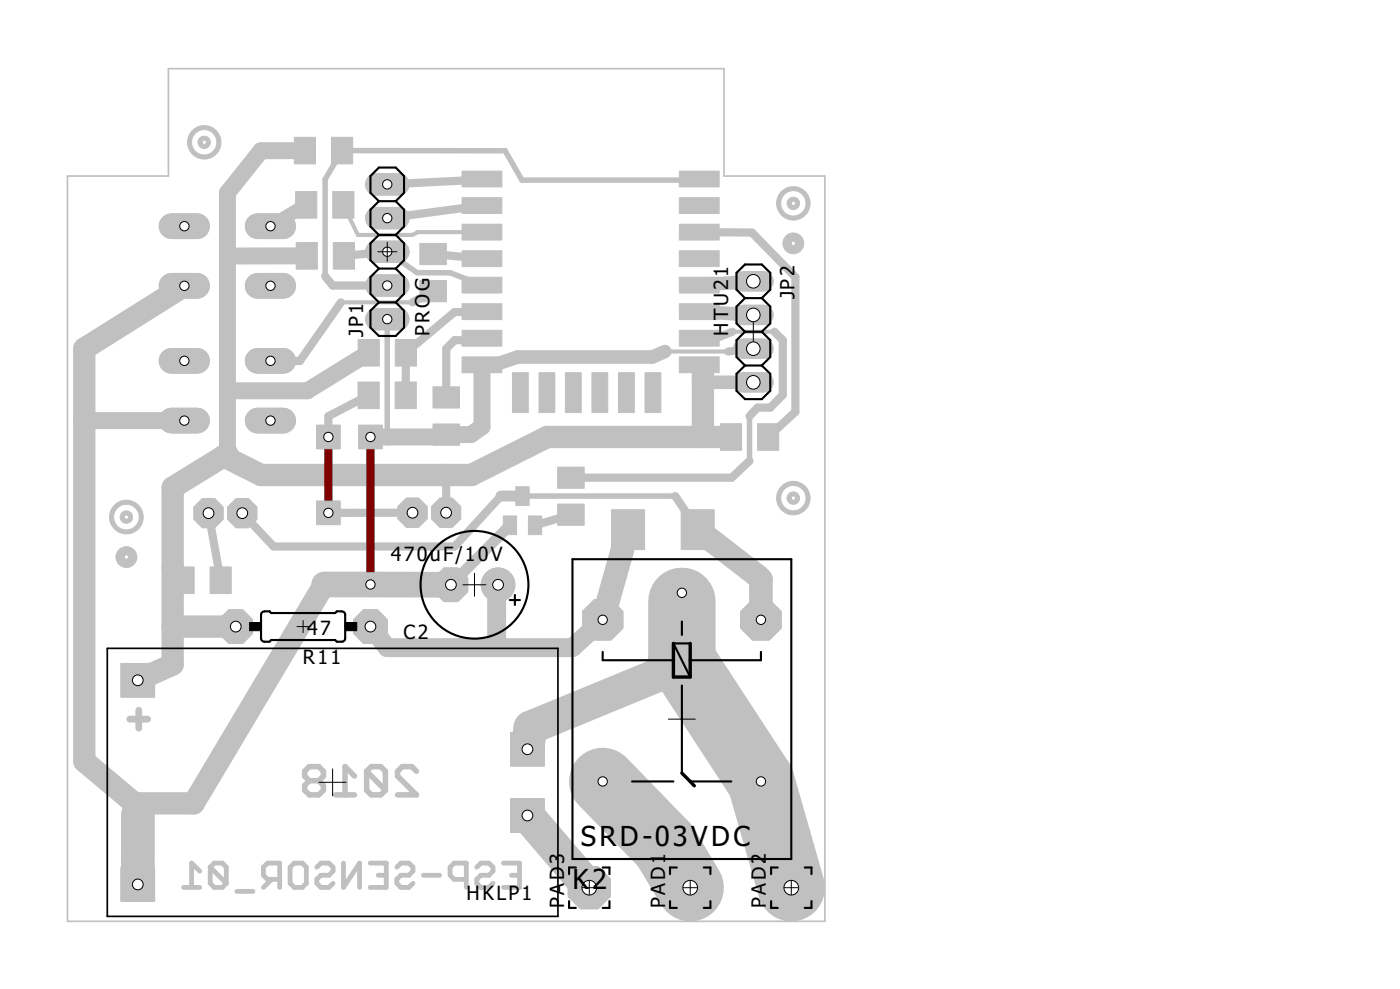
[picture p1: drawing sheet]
<svg xmlns="http://www.w3.org/2000/svg" width="210mm" height="148mm" viewBox="0 0 210 148" stroke-linecap="round" stroke-linejoin="round" font-family="sans-serif">
<defs><g id="words">
<g font-size="5">
<text x="87.1" y="126.7">SRD-03VDC</text>
<text x="85.8" y="133.2">K</text>
<text x="88.8" y="133.2">2</text>
</g>
<g font-size="3.6">
<text x="119.1" y="44.9" transform="rotate(-90 119.1 44.9)">JP2</text>
<text x="54.4" y="50.5" transform="rotate(-90 54.4 50.5)">JP1</text>
<text x="64.4" y="50.3" transform="rotate(-90 64.4 50.3)">PROG</text>
<text x="109.2" y="50.3" transform="rotate(-90 109.2 50.3)">HTU21</text>
<text x="58.6" y="84.1">470uF/10V</text>
<text x="46" y="95.1">47</text>
<text x="60.5" y="95.7">C2</text>
<text x="45.4" y="99.4">R11</text>
<text x="70" y="134.9">HKLP1</text>
<text x="84.6" y="136" transform="rotate(-90 84.6 136)">PAD3</text>
<text x="99.7" y="136" transform="rotate(-90 99.7 136)">PAD1</text>
<text x="114.8" y="136" transform="rotate(-90 114.8 136)">PAD2</text>
</g>
</g></defs>
<g fill="none" stroke="#c0c0c0" stroke-width=".83">
<path d="M58.1 37.7l4.4 3.2h5l4.8 1.8M72.3 26.8l-1.6 .2M104.8 26.8l-.1 .2h-26.4l-2.6-4.4h-24.4l-2.6 4.3v14.5M58.1 47.8v17.7M72.3 50.7l-2.2 .3M104.8 50.7l1.2 .3h.6M78.3 74.3h22.9M105.4 64.9v.6M108.5 65.5h1.1M112.4 62.3v6.7M74.7 87.6l-.2 1.2M46.4 117l-.7 .7v.7l.7 .7h1.4l.7-.7v-.7l-.7-.7"/>
<path d="M46.4 117l-.7-.7v-.8l.7-.6h1.4l.7 .6v.8l-.7 .7M46.4 117h1.4M50.3 119.1h2.8M53.1 116.3l-1.4-1.4v4.2M55 115.5v2.9l.7 .7h1.4l.7-.7M55 115.5l.7-.6h1.4l.7 .6v2.9M55 115.5l2.8 2.9M62.4 115.5l-.7-.6h-1.4l-.7 .6v.8l2.8 2.8h-2.8"/>
</g>
<path d="M19.5 107.7h2.6M20.8 106.4v2.7" fill="none" stroke="#c0c0c0" stroke-width="1"/>
<g fill="none" stroke="#c0c0c0" stroke-width=".72">
<path d="M27.5 132.9h2.5M30 130.5l-1.3-1.2v3.6M31.5 129.9l.6-.6h1.2l.6 .6v2.4M31.5 129.9v2.4l.6 .6h1.2l.6-.6M31.5 129.9l2.4 2.4M35.5 133.5h2.4M40.7 131.7l-1.2 1.2M41.9 131.7h-1.8l-.6-.6v-1.2l.6-.6h1.8v3.6M44.1 129.3h1.2l.6 .6v2.4l-.6 .6h-1.2l-.6-.6v-2.4zM47.5 129.9l.6-.6h1.2l.6 .6v.6l-.6 .6h-1.2l-.6 .6v.6l.6 .6h1.2l.6-.6M51.5 129.3v3.6l2.4-3.6v3.6M55.5 129.3h2.4v3.6h-2.4"/>
<path d="M56.7 131.1h1.2M59.5 129.9l.6-.6h1.2l.6 .6v.6l-.6 .6h-1.2l-.6 .6v.6l.6 .6h1.2l.6-.6M63.5 131.1h2.4M69.9 131.7h-1.8l-.6-.6v-1.2l.6-.6h1.8v3.6M71.5 129.9l.6-.6h1.2l.6 .6v.6l-.6 .6h-1.2l-.6 .6v.6l.6 .6h1.2l.6-.6M75.5 129.3h2.4v3.6h-2.4M76.7 131.1h1.2"/>
</g>
<g fill="#c0c0c0" stroke="#c0c0c0" stroke-width=".15">
<path d="M28.8 19.6a2.52 2.52 0 0 1 4 .4 2.52 2.52 0 0 1-1.5 3.7 2.52 2.52 0 0 1-3.2-2.4h.6a1.9 1.9 0 0 1 2.8-1.6 1.9 1.9 0 0 1 .2 3.2 1.9 1.9 0 0 1-3-1.2v-.4h-.6a2.64 2.64 0 0 1 .7-1.7z" fill-rule="evenodd"/>
<path d="M117.1 28.7a2.51 2.51 0 0 1 4 .5 2.51 2.51 0 0 1-1.5 3.7 2.51 2.51 0 0 1-3.2-2.4h.7a1.9 1.9 0 0 1 2.8-1.6 1.9 1.9 0 0 1 .1 3.2 1.9 1.9 0 0 1-2.9-1.3v-.3h-.7a2.39 2.39 0 0 1 .7-1.8z" fill-rule="evenodd"/>
<path d="M117.8 35.4a1.56 1.56 0 0 1 2.5 .3 1.56 1.56 0 0 1-.9 2.3 1.56 1.56 0 0 1-2-1.6h.6a.95 .95 0 0 1 1.3-.9 .95 .95 0 0 1 .3 1.6 .95 .95 0 0 1-1.6-.4v-.3h-.6v-.3z" fill-rule="evenodd"/>
<path d="M117.1 72.9a2.51 2.51 0 0 1 4 .5 2.51 2.51 0 0 1-1.5 3.6 2.51 2.51 0 0 1-3.2-2.4h.7a1.91 1.91 0 0 1 2.6-1.7 1.91 1.91 0 0 1 .6 3.1 1.91 1.91 0 0 1-3.1-.7l-.1-.7h-.7a2.39 2.39 0 0 1 .7-1.7z" fill-rule="evenodd"/>
<path d="M17.1 75.7a2.53 2.53 0 0 1 4 .5 2.53 2.53 0 0 1-1.5 3.7 2.53 2.53 0 0 1-3.2-2.4h.6a1.93 1.93 0 0 1 2.8-1.8 1.93 1.93 0 0 1 .3 3.2 1.93 1.93 0 0 1-3-1.1l-.1-.3h-.6a2.39 2.39 0 0 1 .7-1.8z" fill-rule="evenodd"/>
<path d="M29.9 20.7a.93 .93 0 0 1 1.5 .1 .93 .93 0 0 1-.5 1.4 .93 .93 0 0 1-1.2-.9h.6a.32 .32 0 0 1 .4-.3 .32 .32 0 0 1 .1 .5 .32 .32 0 0 1-.5-.1v-.1h-.6z" fill-rule="evenodd"/>
<path d="M118.2 29.9a.93 .93 0 0 1 1.5 .1 .93 .93 0 0 1-.5 1.4 .93 .93 0 0 1-1.2-.9h.6a.33 .33 0 0 1 .5-.3 .33 .33 0 0 1 .1 .5 .33 .33 0 0 1-.6-.1v-.1h-.6z" fill-rule="evenodd"/>
<path d="M118.2 35.9a.94 .94 0 0 1 1.5 .1 .94 .94 0 0 1-.5 1.4 .94 .94 0 0 1-1.2-1h.6a.33 .33 0 0 1 .5-.2 .33 .33 0 0 1 .1 .5 .33 .33 0 0 1-.6-.1v-.2h-.6z" fill-rule="evenodd"/>
<path d="M118.2 74a.94 .94 0 0 1 1.5 .1 .94 .94 0 0 1-.5 1.4 .94 .94 0 0 1-1.2-.9h.6a.33 .33 0 0 1 .5-.3 .33 .33 0 0 1 .1 .6 .33 .33 0 0 1-.6-.2v-.1h-.6z" fill-rule="evenodd"/>
<path d="M18.2 76.9a.94 .94 0 0 1 1.5 0 .94 .94 0 0 1-.5 1.4 .94 .94 0 0 1-1.2-.8h.6a.33 .33 0 0 1 .5-.3 .33 .33 0 0 1 .1 .5 .33 .33 0 0 1-.6-.1v-.1h-.6z" fill-rule="evenodd"/>
<path d="M17.8 82.4a1.57 1.57 0 0 1 2.5 .2 1.57 1.57 0 0 1-.9 2.4 1.57 1.57 0 0 1-2-1.5h.6a.96 .96 0 0 1 1.4-.9 .96 .96 0 0 1 .1 1.7 .96 .96 0 0 1-1.5-.6v-.2h-.6l.2-.8z" fill-rule="evenodd"/>
<path d="M18.2 82.9a.94 .94 0 0 1 1.5 0 .94 .94 0 0 1-.5 1.5 .94 .94 0 0 1-1.2-.9h.6a.32 .32 0 0 1 .5-.4 .32 .32 0 0 1 .1 .6 .32 .32 0 0 1-.6-.1v-.1h-.6z" fill-rule="evenodd"/>
</g>
<g fill="#c0c0c0" stroke="#c0c0c0" stroke-width=".15">
<path d="M83.6 70h4v3.2h-4z"/>
<path d="M83.6 75.5h4v3.2h-4z"/>
<path d="M59.2 57.2h3.2v4h-3.2z"/>
<path d="M53.7 57.2h3.2v4h-3.2z"/>
<path d="M31.5 84.9h3.2v4h-3.2z"/>
<path d="M25.9 84.9h3.2v4h-3.2z"/>
<path d="M62.9 42h4v3.2h-4z"/>
<path d="M62.9 36.5h4v3.1h-4z"/>
<path d="M44.3 28.7h3.2v4h-3.2z"/>
<path d="M49.9 28.7h3.2v4h-3.2z"/>
<path d="M49.7 20.6h3.2v4h-3.2z"/>
<path d="M44.1 20.6h3.2v4h-3.2z"/>
<path d="M59.3 50.9h3.1v3.9h-3.1z"/>
<path d="M53.7 50.9h3.2v3.9h-3.2z"/>
<path d="M50 36.3h3.1v4h-3.1z"/>
<path d="M44.4 36.3h3.2v4h-3.2z"/>
<path d="M113.6 63.5h3.2v4h-3.2z"/>
<path d="M108 63.5h3.2v4h-3.2z"/>
<path d="M64.9 63.5h4v3.2h-4z"/>
<path d="M64.9 58h4v3.1h-4z"/>
<path d="M101.9 25.6h5.9v2.4h-5.9z"/>
<path d="M101.9 29.6h5.9v2.4h-5.9z"/>
<path d="M101.9 33.6h5.9v2.4h-5.9z"/>
<path d="M101.9 37.6h5.9v2.3h-5.9z"/>
<path d="M101.9 41.5h5.9v2.4h-5.9z"/>
<path d="M101.9 45.5h5.9v2.4h-5.9z"/>
<path d="M101.9 49.5h5.9v2.4h-5.9z"/>
<path d="M101.9 53.5h5.9v2.3h-5.9z"/>
<path d="M69.3 25.6h5.9v2.4h-5.9z"/>
<path d="M69.3 29.6h5.9v2.4h-5.9z"/>
<path d="M69.3 37.6h5.9v2.3h-5.9z"/>
<path d="M69.3 33.6h5.9v2.4h-5.9z"/>
<path d="M69.3 41.5h5.9v2.4h-5.9z"/>
<path d="M69.3 45.5h5.9v2.4h-5.9z"/>
<path d="M69.3 49.5h5.9v2.4h-5.9z"/>
<path d="M69.3 53.5h5.9v2.3h-5.9z"/>
<path d="M80.8 55.8h2.4v6h-2.4z"/>
<path d="M84.8 55.8h2.3v6h-2.3z"/>
<path d="M88.8 55.8h2.3v6h-2.3z"/>
<path d="M92.7 55.8h2.4v6h-2.4z"/>
<path d="M96.7 55.8h2.4v6h-2.4z"/>
<path d="M76.8 55.8h2.4v6h-2.4z"/>
<path d="M77.3 72.9h2v2.8h-2z"/>
<path d="M75.5 77.3h1.9v2.8h-1.9z"/>
<path d="M79.2 77.3h2v2.8h-2z"/>
<path d="M91.7 76.4h4.9v5.9h-4.9z"/>
<path d="M102.1 76.4h5v5.9h-5z"/>
<path d="M76.6 119.7h5v5h-5z"/>
</g>
<g fill="none" stroke="#c0c0c0" stroke-width="1.2">
<path d="M58.1 37.7l-6.5 .6M64.9 38.1l7.4 .7M70.7 27l-12.6 .6M72.3 30.8l-14.2 1.9M104.8 34.8h7.9l6.6 6.7v20.2l-4.1 3.8M48.7 41.4l1.2 1.4h8.2M51.1 45.3l-6.1 8.8h-4.4M55.3 59.2l-6.1 3.2v3.1M64.9 43.6l-3.1 1.7M70.1 51h-1.9l-1.3 1.2v7.3M72.3 54.7v1.1M72.3 46.7l-4.2 .1-7.2 6.1-.1 6.3"/>
<path d="M109.8 49.7l-3.2 1.3M112.9 52.2l-3.7 .5M116.1 49.7l1.3 1.3v8.2l-1.9 1.9h-1.9l-1.2 1.2M31.3 76.9l1.8 10M61.8 76.8h-12.6M66.9 65.1l-1.3 .4M66.9 71.2v5.6M75.1 74.3l-6.9 7.6h-27.2l-4.7-5M85.6 77.1l-5.4 1.6M101.2 74.3l3.4 5.1M112.4 69l-2.7 2.6h-24.1"/>
</g>
<path d="M27.6 42.8l-15 9.4v61.8l7.9 6.7v-.3h8.5l19.6-32.8M105.4 55.4v9.5M33.5 68.3l-7.6 4.7v26.5l-5.2 2.4M34.1 68l-.6 .3M108.5 65.5h-26.5l-11.3 5.7h-31.6l-5.6-2.9M25.9 93.9h9.4" fill="none" stroke="#c0c0c0" stroke-width="3.3"/>
<path d="M48.6 87.6h19" fill="none" stroke="#c0c0c0" stroke-width="3.9"/>
<path d="M104.8 54.7l.6 .7M75.1 74.3h3.2M76.5 78.7l-8.9 8.9" fill="none" stroke="#c0c0c0" stroke-width="1.6"/>
<path d="M102.6 99.5l-23.1 9.5-.4 3.2M20.7 122v10.5M79.1 122.2l9.2 10.8" fill="none" stroke="#c0c0c0" stroke-width="5.1"/>
<path d="M45.7 22.6h-6.6l-5 6.3v39.1M46 38.3l-11.9 .1M55.3 52.9l-9.2 5.6h-12M72.3 55.8v8.1l-1.7 1.2h-3.7M13.9 63h13.7M55.5 65.5h10.1M20.5 120.4l.2 1.6" fill="none" stroke="#c0c0c0" stroke-width="2.5"/>
<path d="M51.5 30.7l2.2 4.5h8.1l.8-.4h9.7M51.1 45.3h10.7M99.7 52.7h9.5M109.8 49.7h6.3M12.6 62.9l1.3 .1M25.9 85l1.6 1.9" fill="none" stroke="#c0c0c0" stroke-width=".61"/>
<path d="M45.9 30.7l-5.3 3.2M99.7 52.7l-1.9 .8h-20.2l-3.8 1.3-1.5-.1M104.8 46.7l8.1 .5M105.4 57.3h7.5M112.9 42.1l-8.1 .6M105.4 60.4v4.5" fill="none" stroke="#c0c0c0" stroke-width="2"/>
<path d="M102.2 90.1v8.8l11.9 18.2 4.5 15.9M90.4 117.1l9.3 9.6 3.8 6.3" fill="none" stroke="#c0c0c0" stroke-width="10.1"/>
<path d="M74.5 88.8v8.2M90.4 92.9l-4.6 4.1h-27.7l-2.6-3.1M102.2 88.8v1.3" fill="none" stroke="#c0c0c0" stroke-width="2.8"/>
<path d="M94.2 79.4l-3.8 13.5M104.6 79.4l9 6.9 .5 .5v6.1" fill="none" stroke="#c0c0c0" stroke-width="3.5"/>
<path d="M25.3 10.3h83.2v16.1h15.2v111.6h-113.6v-111.6h15.2z" fill="none" stroke="#c0c0c0" stroke-width=".25"/>
<circle cx="79.1" cy="122.2" r=".8" fill="#fff" stroke="#000" stroke-width=".15"/>
<path d="M76.6 109.7h5v5.1h-5z" fill="#c0c0c0" stroke="#c0c0c0" stroke-width=".15"/>
<circle cx="79.1" cy="112.2" r=".8" fill="#fff" stroke="#000" stroke-width=".15"/>
<path d="M18.1 130h5.1v5h-5.1z" fill="#c0c0c0" stroke="#c0c0c0" stroke-width=".15"/>
<circle cx="20.7" cy="132.5" r=".8" fill="#fff" stroke="#000" stroke-width=".15"/>
<path d="M18.1 99.4h5.1v5h-5.1z" fill="#c0c0c0" stroke="#c0c0c0" stroke-width=".15"/>
<circle cx="20.7" cy="101.9" r=".8" fill="#fff" stroke="#000" stroke-width=".15"/>
<circle cx="102.2" cy="88.8" r="3.3" fill="#c0c0c0" stroke="#c0c0c0" stroke-width=".15"/>
<circle cx="102.2" cy="88.8" r=".7" fill="#fff" stroke="#000" stroke-width=".15"/>
<circle cx="90.4" cy="92.9" r="3.3" fill="#c0c0c0" stroke="#c0c0c0" stroke-width=".15"/>
<circle cx="90.4" cy="92.9" r=".7" fill="#fff" stroke="#000" stroke-width=".15"/>
<circle cx="114.1" cy="92.9" r="3.3" fill="#c0c0c0" stroke="#c0c0c0" stroke-width=".15"/>
<circle cx="114.1" cy="92.9" r=".7" fill="#fff" stroke="#000" stroke-width=".15"/>
<circle cx="114.1" cy="117.1" r="3.3" fill="#c0c0c0" stroke="#c0c0c0" stroke-width=".15"/>
<circle cx="114.1" cy="117.1" r=".7" fill="#fff" stroke="#000" stroke-width=".15"/>
<circle cx="90.4" cy="117.1" r="3.3" fill="#c0c0c0" stroke="#c0c0c0" stroke-width=".15"/>
<circle cx="90.4" cy="117.1" r=".7" fill="#fff" stroke="#000" stroke-width=".15"/>
<circle cx="55.5" cy="93.9" r="2.72" fill="#c0c0c0" stroke="#c0c0c0" stroke-width=".15"/>
<circle cx="55.5" cy="93.9" r=".8" fill="#fff" stroke="#000" stroke-width=".15"/>
<circle cx="35.3" cy="93.9" r="2.72" fill="#c0c0c0" stroke="#c0c0c0" stroke-width=".15"/>
<circle cx="35.3" cy="93.9" r=".8" fill="#fff" stroke="#000" stroke-width=".15"/>
<circle cx="66.9" cy="76.8" r="2.36" fill="#c0c0c0" stroke="#c0c0c0" stroke-width=".15"/>
<circle cx="66.9" cy="76.8" r=".8" fill="#fff" stroke="#000" stroke-width=".15"/>
<circle cx="61.8" cy="76.8" r="2.36" fill="#c0c0c0" stroke="#c0c0c0" stroke-width=".15"/>
<circle cx="61.8" cy="76.8" r=".8" fill="#fff" stroke="#000" stroke-width=".15"/>
<circle cx="31.3" cy="76.9" r="2.36" fill="#c0c0c0" stroke="#c0c0c0" stroke-width=".15"/>
<circle cx="31.3" cy="76.9" r=".8" fill="#fff" stroke="#000" stroke-width=".15"/>
<circle cx="36.3" cy="76.9" r="2.36" fill="#c0c0c0" stroke="#c0c0c0" stroke-width=".15"/>
<circle cx="36.3" cy="76.9" r=".8" fill="#fff" stroke="#000" stroke-width=".15"/>
<circle cx="118.6" cy="133" r="3.4" fill="#c0c0c0" stroke="#c0c0c0" stroke-width=".15"/>
<circle cx="118.6" cy="133" r="1.1" fill="#fff" stroke="#000" stroke-width=".15"/>
<circle cx="88.3" cy="133" r="3.4" fill="#c0c0c0" stroke="#c0c0c0" stroke-width=".15"/>
<circle cx="88.3" cy="133" r="1.1" fill="#fff" stroke="#000" stroke-width=".15"/>
<circle cx="103.5" cy="133" r="3.4" fill="#c0c0c0" stroke="#c0c0c0" stroke-width=".15"/>
<circle cx="103.5" cy="133" r="1.1" fill="#fff" stroke="#000" stroke-width=".15"/>
<path d="M38.6 54.1h3.9" fill="none" stroke="#c0c0c0" stroke-width="3.9"/>
<circle cx="40.6" cy="54.1" r=".7" fill="#fff" stroke="#000" stroke-width=".15"/>
<path d="M25.7 54.1h3.8" fill="none" stroke="#c0c0c0" stroke-width="3.9"/>
<circle cx="27.6" cy="54.1" r=".7" fill="#fff" stroke="#000" stroke-width=".15"/>
<path d="M38.6 63h3.9" fill="none" stroke="#c0c0c0" stroke-width="3.9"/>
<circle cx="40.6" cy="63" r=".7" fill="#fff" stroke="#000" stroke-width=".15"/>
<path d="M25.7 63h3.8" fill="none" stroke="#c0c0c0" stroke-width="3.9"/>
<circle cx="27.6" cy="63" r=".7" fill="#fff" stroke="#000" stroke-width=".15"/>
<path d="M38.6 33.9h3.9" fill="none" stroke="#c0c0c0" stroke-width="3.9"/>
<circle cx="40.6" cy="33.9" r=".7" fill="#fff" stroke="#000" stroke-width=".15"/>
<path d="M25.7 33.9h3.8" fill="none" stroke="#c0c0c0" stroke-width="3.9"/>
<circle cx="27.6" cy="33.9" r=".7" fill="#fff" stroke="#000" stroke-width=".15"/>
<path d="M38.6 42.8h3.9" fill="none" stroke="#c0c0c0" stroke-width="3.9"/>
<circle cx="40.6" cy="42.8" r=".7" fill="#fff" stroke="#000" stroke-width=".15"/>
<path d="M25.7 42.8h3.8" fill="none" stroke="#c0c0c0" stroke-width="3.9"/>
<circle cx="27.6" cy="42.8" r=".7" fill="#fff" stroke="#000" stroke-width=".15"/>
<path d="M56.4 47.8h3.3" fill="none" stroke="#c0c0c0" stroke-width="3.3"/>
<circle cx="58.1" cy="47.8" r=".7" fill="#fff" stroke="#000" stroke-width=".15"/>
<path d="M56.4 42.8h3.3" fill="none" stroke="#c0c0c0" stroke-width="3.3"/>
<circle cx="58.1" cy="42.8" r=".7" fill="#fff" stroke="#000" stroke-width=".15"/>
<path d="M56.4 37.7h3.3" fill="none" stroke="#c0c0c0" stroke-width="3.3"/>
<circle cx="58.1" cy="37.7" r=".7" fill="#fff" stroke="#000" stroke-width=".15"/>
<path d="M56.4 32.7h3.3" fill="none" stroke="#c0c0c0" stroke-width="3.3"/>
<circle cx="58.1" cy="32.7" r=".7" fill="#fff" stroke="#000" stroke-width=".15"/>
<path d="M56.4 27.6h3.3" fill="none" stroke="#c0c0c0" stroke-width="3.3"/>
<circle cx="58.1" cy="27.6" r=".7" fill="#fff" stroke="#000" stroke-width=".15"/>
<circle cx="67.6" cy="87.6" r="2.72" fill="#c0c0c0" stroke="#c0c0c0" stroke-width=".15"/>
<circle cx="67.6" cy="87.6" r=".8" fill="#fff" stroke="#000" stroke-width=".15"/>
<circle cx="74.7" cy="87.6" r="2.52" fill="#c0c0c0" stroke="#c0c0c0" stroke-width=".15"/>
<circle cx="74.7" cy="87.6" r=".8" fill="#fff" stroke="#000" stroke-width=".15"/>
<path d="M111.4 42.1h3.1" fill="none" stroke="#c0c0c0" stroke-width="3"/>
<circle cx="112.9" cy="42.1" r="1.02" fill="#fff" stroke="#000" stroke-width=".15"/>
<path d="M111.4 47.2h3.1" fill="none" stroke="#c0c0c0" stroke-width="3"/>
<circle cx="112.9" cy="47.2" r="1.02" fill="#fff" stroke="#000" stroke-width=".15"/>
<path d="M111.4 52.2h3.1" fill="none" stroke="#c0c0c0" stroke-width="3"/>
<circle cx="112.9" cy="52.2" r="1.02" fill="#fff" stroke="#000" stroke-width=".15"/>
<path d="M111.4 57.3h3.1" fill="none" stroke="#c0c0c0" stroke-width="3"/>
<circle cx="112.9" cy="57.3" r="1.02" fill="#fff" stroke="#000" stroke-width=".15"/>
<path d="M53.8 63.7h3.5v3.5h-3.5z" fill="#c0c0c0" stroke="#c0c0c0" stroke-width=".15"/>
<circle cx="55.5" cy="65.5" r=".7" fill="#fff" stroke="#000" stroke-width=".15"/>
<path d="M53.8 85.8h3.5v3.5h-3.5z" fill="#c0c0c0" stroke="#c0c0c0" stroke-width=".15"/>
<circle cx="55.5" cy="87.6" r=".7" fill="#fff" stroke="#000" stroke-width=".15"/>
<path d="M47.5 75.1h3.5v3.5h-3.5z" fill="#c0c0c0" stroke="#c0c0c0" stroke-width=".15"/>
<circle cx="49.2" cy="76.8" r=".7" fill="#fff" stroke="#000" stroke-width=".15"/>
<path d="M47.5 63.7h3.5v3.5h-3.5z" fill="#c0c0c0" stroke="#c0c0c0" stroke-width=".15"/>
<circle cx="49.2" cy="65.5" r=".7" fill="#fff" stroke="#000" stroke-width=".15"/>
<path d="M49.2 65.5v11.3M55.5 65.5v22.1" fill="none" stroke="#800000" stroke-width="1.2"/>
<path d="M76.6 119.7h5v5h-5z" fill="#c0c0c0" stroke="#c0c0c0" stroke-width=".15"/>
<circle cx="79.1" cy="122.2" r=".8" fill="#fff" stroke="#000" stroke-width=".15"/>
<path d="M76.6 109.7h5v5.1h-5z" fill="#c0c0c0" stroke="#c0c0c0" stroke-width=".15"/>
<circle cx="79.1" cy="112.2" r=".8" fill="#fff" stroke="#000" stroke-width=".15"/>
<path d="M18.1 130h5.1v5h-5.1z" fill="#c0c0c0" stroke="#c0c0c0" stroke-width=".15"/>
<circle cx="20.7" cy="132.5" r=".8" fill="#fff" stroke="#000" stroke-width=".15"/>
<path d="M18.1 99.4h5.1v5h-5.1z" fill="#c0c0c0" stroke="#c0c0c0" stroke-width=".15"/>
<circle cx="20.7" cy="101.9" r=".8" fill="#fff" stroke="#000" stroke-width=".15"/>
<circle cx="102.2" cy="88.8" r="3.3" fill="#c0c0c0" stroke="#c0c0c0" stroke-width=".15"/>
<circle cx="102.2" cy="88.8" r=".7" fill="#fff" stroke="#000" stroke-width=".15"/>
<circle cx="90.4" cy="92.9" r="3.3" fill="#c0c0c0" stroke="#c0c0c0" stroke-width=".15"/>
<circle cx="90.4" cy="92.9" r=".7" fill="#fff" stroke="#000" stroke-width=".15"/>
<circle cx="114.1" cy="92.9" r="3.3" fill="#c0c0c0" stroke="#c0c0c0" stroke-width=".15"/>
<circle cx="114.1" cy="92.9" r=".7" fill="#fff" stroke="#000" stroke-width=".15"/>
<circle cx="114.1" cy="117.1" r="3.3" fill="#c0c0c0" stroke="#c0c0c0" stroke-width=".15"/>
<circle cx="114.1" cy="117.1" r=".7" fill="#fff" stroke="#000" stroke-width=".15"/>
<circle cx="90.4" cy="117.1" r="3.3" fill="#c0c0c0" stroke="#c0c0c0" stroke-width=".15"/>
<circle cx="90.4" cy="117.1" r=".7" fill="#fff" stroke="#000" stroke-width=".15"/>
<circle cx="55.5" cy="93.9" r="2.72" fill="#c0c0c0" stroke="#c0c0c0" stroke-width=".15"/>
<circle cx="55.5" cy="93.9" r=".8" fill="#fff" stroke="#000" stroke-width=".15"/>
<circle cx="35.3" cy="93.9" r="2.72" fill="#c0c0c0" stroke="#c0c0c0" stroke-width=".15"/>
<circle cx="35.3" cy="93.9" r=".8" fill="#fff" stroke="#000" stroke-width=".15"/>
<circle cx="66.9" cy="76.8" r="2.36" fill="#c0c0c0" stroke="#c0c0c0" stroke-width=".15"/>
<circle cx="66.9" cy="76.8" r=".8" fill="#fff" stroke="#000" stroke-width=".15"/>
<circle cx="61.8" cy="76.8" r="2.36" fill="#c0c0c0" stroke="#c0c0c0" stroke-width=".15"/>
<circle cx="61.8" cy="76.8" r=".8" fill="#fff" stroke="#000" stroke-width=".15"/>
<circle cx="31.3" cy="76.9" r="2.36" fill="#c0c0c0" stroke="#c0c0c0" stroke-width=".15"/>
<circle cx="31.3" cy="76.9" r=".8" fill="#fff" stroke="#000" stroke-width=".15"/>
<circle cx="36.3" cy="76.9" r="2.36" fill="#c0c0c0" stroke="#c0c0c0" stroke-width=".15"/>
<circle cx="36.3" cy="76.9" r=".8" fill="#fff" stroke="#000" stroke-width=".15"/>
<circle cx="118.6" cy="133" r="3.4" fill="#c0c0c0" stroke="#c0c0c0" stroke-width=".15"/>
<circle cx="118.6" cy="133" r="1.1" fill="#fff" stroke="#000" stroke-width=".15"/>
<circle cx="88.3" cy="133" r="3.4" fill="#c0c0c0" stroke="#c0c0c0" stroke-width=".15"/>
<circle cx="88.3" cy="133" r="1.1" fill="#fff" stroke="#000" stroke-width=".15"/>
<circle cx="103.5" cy="133" r="3.4" fill="#c0c0c0" stroke="#c0c0c0" stroke-width=".15"/>
<circle cx="103.5" cy="133" r="1.1" fill="#fff" stroke="#000" stroke-width=".15"/>
<path d="M38.6 54.1h3.9" fill="none" stroke="#c0c0c0" stroke-width="3.9"/>
<circle cx="40.6" cy="54.1" r=".7" fill="#fff" stroke="#000" stroke-width=".15"/>
<path d="M25.7 54.1h3.8" fill="none" stroke="#c0c0c0" stroke-width="3.9"/>
<circle cx="27.6" cy="54.1" r=".7" fill="#fff" stroke="#000" stroke-width=".15"/>
<path d="M38.6 63h3.9" fill="none" stroke="#c0c0c0" stroke-width="3.9"/>
<circle cx="40.6" cy="63" r=".7" fill="#fff" stroke="#000" stroke-width=".15"/>
<path d="M25.7 63h3.8" fill="none" stroke="#c0c0c0" stroke-width="3.9"/>
<circle cx="27.6" cy="63" r=".7" fill="#fff" stroke="#000" stroke-width=".15"/>
<path d="M38.6 33.9h3.9" fill="none" stroke="#c0c0c0" stroke-width="3.9"/>
<circle cx="40.6" cy="33.9" r=".7" fill="#fff" stroke="#000" stroke-width=".15"/>
<path d="M25.7 33.9h3.8" fill="none" stroke="#c0c0c0" stroke-width="3.9"/>
<circle cx="27.6" cy="33.9" r=".7" fill="#fff" stroke="#000" stroke-width=".15"/>
<path d="M38.6 42.8h3.9" fill="none" stroke="#c0c0c0" stroke-width="3.9"/>
<circle cx="40.6" cy="42.8" r=".7" fill="#fff" stroke="#000" stroke-width=".15"/>
<path d="M25.7 42.8h3.8" fill="none" stroke="#c0c0c0" stroke-width="3.9"/>
<circle cx="27.6" cy="42.8" r=".7" fill="#fff" stroke="#000" stroke-width=".15"/>
<path d="M56.4 47.8h3.3" fill="none" stroke="#c0c0c0" stroke-width="3.3"/>
<circle cx="58.1" cy="47.8" r=".7" fill="#fff" stroke="#000" stroke-width=".15"/>
<path d="M56.4 42.8h3.3" fill="none" stroke="#c0c0c0" stroke-width="3.3"/>
<circle cx="58.1" cy="42.8" r=".7" fill="#fff" stroke="#000" stroke-width=".15"/>
<path d="M56.4 37.7h3.3" fill="none" stroke="#c0c0c0" stroke-width="3.3"/>
<circle cx="58.1" cy="37.7" r=".7" fill="#fff" stroke="#000" stroke-width=".15"/>
<path d="M56.4 32.7h3.3" fill="none" stroke="#c0c0c0" stroke-width="3.3"/>
<circle cx="58.1" cy="32.7" r=".7" fill="#fff" stroke="#000" stroke-width=".15"/>
<path d="M56.4 27.6h3.3" fill="none" stroke="#c0c0c0" stroke-width="3.3"/>
<circle cx="58.1" cy="27.6" r=".7" fill="#fff" stroke="#000" stroke-width=".15"/>
<circle cx="67.6" cy="87.6" r="2.72" fill="#c0c0c0" stroke="#c0c0c0" stroke-width=".15"/>
<circle cx="67.6" cy="87.6" r=".8" fill="#fff" stroke="#000" stroke-width=".15"/>
<circle cx="74.7" cy="87.6" r="2.52" fill="#c0c0c0" stroke="#c0c0c0" stroke-width=".15"/>
<circle cx="74.7" cy="87.6" r=".8" fill="#fff" stroke="#000" stroke-width=".15"/>
<path d="M111.4 42.1h3.1" fill="none" stroke="#c0c0c0" stroke-width="3"/>
<circle cx="112.9" cy="42.1" r="1.02" fill="#fff" stroke="#000" stroke-width=".15"/>
<path d="M111.4 47.2h3.1" fill="none" stroke="#c0c0c0" stroke-width="3"/>
<circle cx="112.9" cy="47.2" r="1.02" fill="#fff" stroke="#000" stroke-width=".15"/>
<path d="M111.4 52.2h3.1" fill="none" stroke="#c0c0c0" stroke-width="3"/>
<circle cx="112.9" cy="52.2" r="1.02" fill="#fff" stroke="#000" stroke-width=".15"/>
<path d="M111.4 57.3h3.1" fill="none" stroke="#c0c0c0" stroke-width="3"/>
<circle cx="112.9" cy="57.3" r="1.02" fill="#fff" stroke="#000" stroke-width=".15"/>
<path d="M53.8 63.7h3.5v3.5h-3.5z" fill="#c0c0c0" stroke="#c0c0c0" stroke-width=".15"/>
<circle cx="55.5" cy="65.5" r=".7" fill="#fff" stroke="#000" stroke-width=".15"/>
<path d="M53.8 85.8h3.5v3.5h-3.5z" fill="#c0c0c0" stroke="#c0c0c0" stroke-width=".15"/>
<circle cx="55.5" cy="87.6" r=".7" fill="#fff" stroke="#000" stroke-width=".15"/>
<path d="M47.5 75.1h3.5v3.5h-3.5z" fill="#c0c0c0" stroke="#c0c0c0" stroke-width=".15"/>
<circle cx="49.2" cy="76.8" r=".7" fill="#fff" stroke="#000" stroke-width=".15"/>
<path d="M47.5 63.7h3.5v3.5h-3.5z" fill="#c0c0c0" stroke="#c0c0c0" stroke-width=".15"/>
<circle cx="49.2" cy="65.5" r=".7" fill="#fff" stroke="#000" stroke-width=".15"/>
<path d="M16.1 97.1h67.6v40.2h-67.6z" fill="none" stroke="#000" stroke-width=".25"/>
<g fill="none" stroke="#000" stroke-width=".32">
<path d="M56.8 30.1l-1.3-1.2v-2.5l1.3-1.3h2.5l1.3 1.3v2.5l-1.3 1.2M56.8 30.1l-1.3 1.3v2.5l1.3 1.3M56.8 35.2l-1.3 1.2v2.6l1.3 1.2M56.8 30.1h2.5M56.8 35.2h2.5M59.3 30.1l1.3 1.3v2.5l-1.3 1.3M59.3 35.2l1.3 1.2v2.6l-1.3 1.2M56.8 40.2l-1.3 1.3v2.5l1.3 1.3M56.8 45.3l-1.3 1.2v2.6l1.3 1.2h2.5l1.3-1.2v-2.6l-1.3-1.2M56.8 45.3h2.5M56.8 40.2h2.5M59.3 40.2l1.3 1.3v2.5l-1.3 1.3"/>
<path d="M111.7 44.7l-1.3-1.3v-2.5l1.3-1.3h2.5l1.3 1.3v2.5l-1.3 1.3M111.7 54.8l-1.3 1.2v2.5l1.3 1.3h2.5l1.3-1.3v-2.5l-1.3-1.2M111.7 54.8h2.5M111.7 49.7l-1.3 1.3v2.5l1.3 1.3M111.7 44.7l-1.3 1.2v2.6l1.3 1.2M111.7 44.7h2.5M111.7 49.7h2.5M114.2 49.7l1.3 1.3v2.5l-1.3 1.3M114.2 44.7l1.3 1.2v2.6l-1.3 1.2M39.2 91.8l.4-.2h.8l.3 .2h9.5l.3-.2h.9l.3 .2 .1 .3-.1 3.7-.2 .2-.3 .1h-.7l-.3-.2h-9.5l-.3 .2h-.9l-.3-.2-.1-.3v-3.5zM76.4 89.9h1.6M77.2 89.1v1.5"/>
<path d="M85.8 83.8h32.8v44.9h-32.8zM90.4 97.7v1.2h10.6M102.2 93.1v2M103.5 96.4h-2.5l2.5 5M114.1 97.7v1.2h-10.6M94.8 117.1h6.2M102.2 102.7v13.1M103.5 117.1h6.1M85.3 135v1h1M86.3 130h-1v1M90.4 130h1v1M91.4 135v1h-1"/>
<path d="M100.5 135v1h1M101.5 130h-1v1M105.5 130h1v1M106.5 135v1h-1M115.6 135v1h1M116.6 130h-1v1M120.6 130h1.1v1M121.7 135v1h-1.1"/>
<circle cx="71.2" cy="87.6" r="8.1"/>
</g>
<path d="M101 96.4v5h2.5v-5M102.2 115.8l1.9 1.9" fill="none" stroke="#000" stroke-width=".51"/>
<path d="M37.4 93.3h1.8v1.2h-1.8zM51.8 93.3h1.7v1.2h-1.7z" fill="#000" stroke="#000" stroke-width=".15"/>
<g fill="none" stroke="#000" stroke-width=".15">
<path d="M56.6 37.7h2.9M58.1 36.3v2.9M111.5 49.7h2.9M112.9 48.3v2.8M44.5 93.9h1.9M45.4 93v1.8M69.4 87.6h3.5M71.1 85.9v3.4M47.8 117.2h4.1M49.9 115.2v4M100.2 107.7h4M102.2 105.7v4.1"/>
<path d="M87.3 133h2.1M88.3 131.9v2.1M102.4 133h2.1M103.5 131.9v2.1M117.6 133h2.1M118.6 131.9v2.1"/>
</g>
<use href="#words"/>
</svg>
